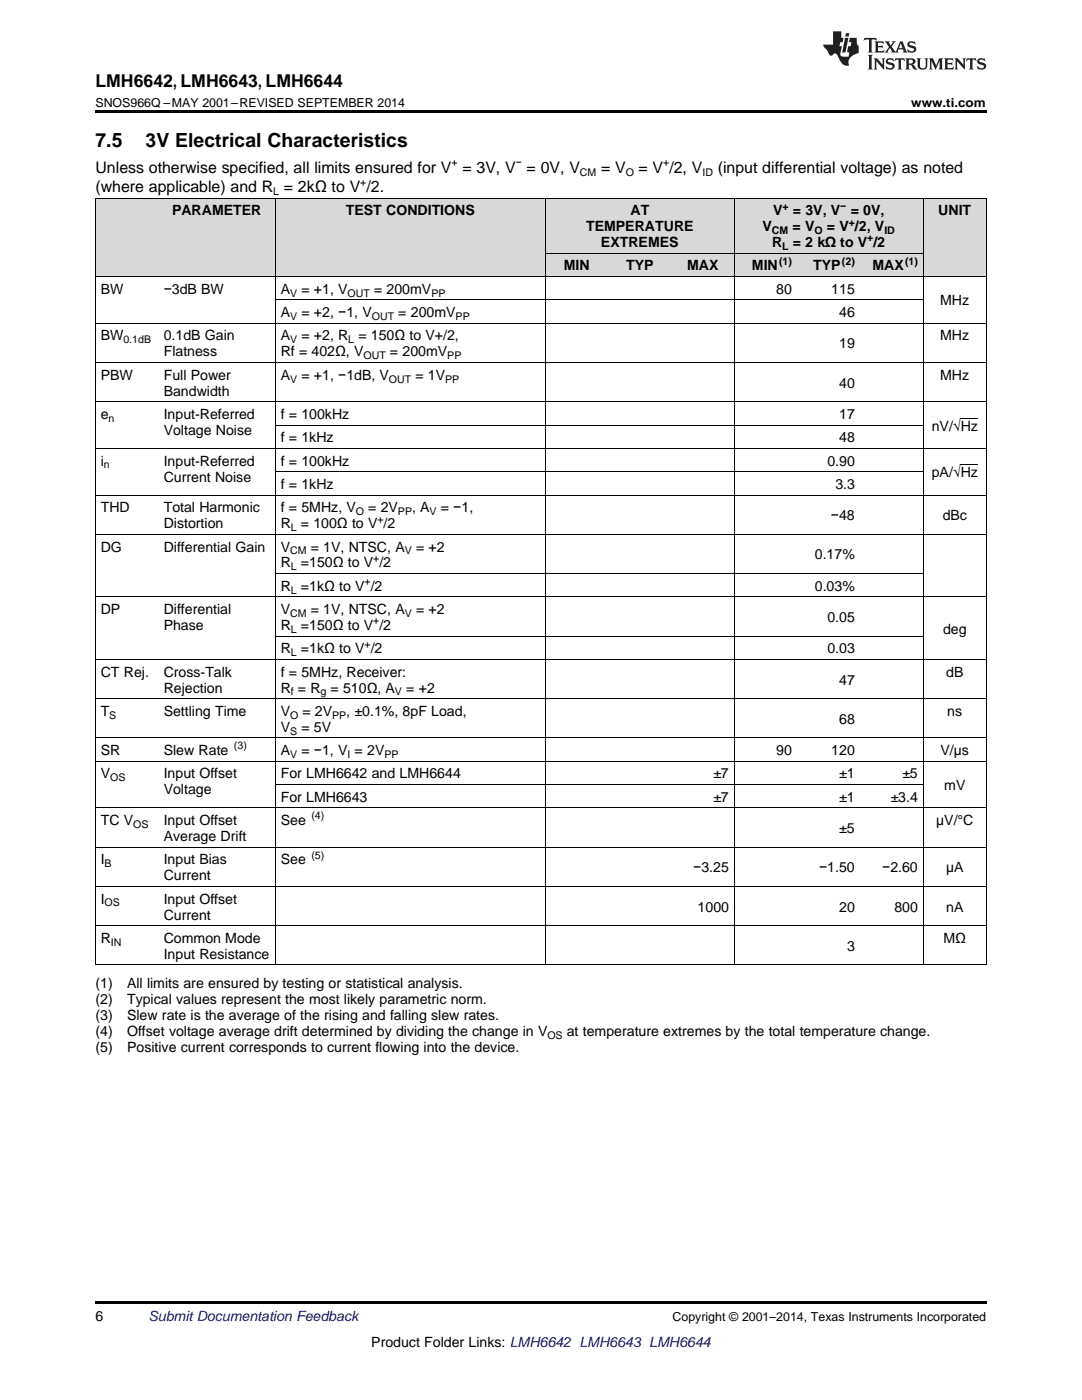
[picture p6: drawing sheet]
<svg xmlns="http://www.w3.org/2000/svg" width="216mm" height="279mm" viewBox="0 0 216 279" stroke-linecap="round" stroke-linejoin="round" font-family="sans-serif">
<defs><g id="words">
<g font-size="3.9">
<text x="19" y="29.3">7.5</text>
<text x="29.1" y="29.3">3V Electrical Characteristics</text>
</g>
<text font-size="3.5" x="19" y="17.3">LMH6642, LMH6643, LMH6644</text>
<g font-size="3.2">
<text x="19" y="34.4">Unless otherwise specified, all limits ensured for V = 3V, V = 0V, V</text>
<text x="119.9" y="34.4">= V</text>
<text x="127.4" y="34.4">= V /2, V</text>
<text x="143.2" y="34.4">(input differential voltage) as noted</text>
<text x="19" y="38.3">(where applicable) and R = 2kΩ to V /2.</text>
</g>
<g font-size="2.8">
<text x="34.3" y="43">PARAMETER</text>
<text x="69" y="43">TEST CONDITIONS</text>
<text x="116.9" y="46.1">TEMPERATURE</text>
<text x="125.8" y="43">AT</text>
<text x="152.2" y="46.1">V</text>
<text x="154.3" y="43">V</text>
<text x="158.2" y="46.1">=</text>
<text x="158.2" y="43">=</text>
<text x="160.6" y="46.1">V</text>
<text x="160.7" y="43">3V, V</text>
<text x="165" y="46.1">= V /2, V</text>
<text x="169.8" y="43">=</text>
<text x="172.2" y="43">0V,</text>
<text x="187.2" y="43">UNIT</text>
<text x="112.5" y="54">MIN</text>
<text x="119.9" y="49.3">EXTREMES</text>
<text x="124.9" y="54">TYP</text>
<text x="137.1" y="54">MAX</text>
<text x="150" y="54">MIN</text>
<text x="154.1" y="49.3">R</text>
<text x="158.2" y="49.3">=</text>
<text x="160.7" y="49.3">2 kΩ to V /2</text>
<text x="162.3" y="54">TYP</text>
<text x="174.1" y="54">MAX</text>
<text x="20.1" y="58.6">BW</text>
<text x="32.7" y="58.6">−3dB BW</text>
<text x="56" y="58.6">A</text>
<text x="60.1" y="58.6">= +1, V</text>
<text x="74.6" y="58.6">= 200mV</text>
<text x="154.9" y="58.6">80</text>
<text x="165.9" y="58.6">115</text>
<text x="56" y="63.3">A</text>
<text x="60.1" y="63.3">= +2, −1, V</text>
<text x="79.5" y="63.3">= 200mV</text>
<text x="167.5" y="63.3">46</text>
<text x="187.6" y="61">MHz</text>
<text x="20.1" y="67.9">BW</text>
<text x="32.7" y="67.9">0.1dB Gain</text>
<text x="32.7" y="71.1">Flatness</text>
<text x="56" y="67.9">A</text>
<text x="56" y="71.1">Rf = 402Ω, V</text>
<text x="60.1" y="67.9">= +2, R</text>
<text x="71.5" y="67.9">= 150Ω to V+/2,</text>
<text x="77.8" y="71.1">= 200mV</text>
<text x="167.5" y="69.5">19</text>
<text x="187.6" y="67.9">MHz</text>
<text x="20.1" y="75.8">PBW</text>
<text x="32.7" y="75.8">Full Power</text>
<text x="56" y="75.8">A</text>
<text x="60.1" y="75.8">= +1, −1dB, V</text>
<text x="82.9" y="75.8">= 1V</text>
<text x="167.5" y="77.4">40</text>
<text x="187.6" y="75.8">MHz</text>
<text x="20.1" y="83.6">e</text>
<text x="32.7" y="79">Bandwidth</text>
<text x="32.7" y="83.6">Input-Referred</text>
<text x="56" y="83.6">f = 100kHz</text>
<text x="167.5" y="83.6">17</text>
<text x="32.7" y="86.8">Voltage Noise</text>
<text x="56" y="88.3">f = 1kHz</text>
<text x="167.5" y="88.3">48</text>
<text x="185.9" y="85.9">nV/√Hz</text>
<text x="20.1" y="92.9">i</text>
<text x="32.7" y="92.9">Input-Referred</text>
<text x="56" y="92.9">f = 100kHz</text>
<text x="165.1" y="92.9">0.90</text>
<text x="185.9" y="95.2">pA/√Hz</text>
<text x="32.7" y="96.1">Current Noise</text>
<text x="56" y="97.6">f = 1kHz</text>
<text x="166.7" y="97.6">3.3</text>
<text x="20.1" y="102.2">THD</text>
<text x="32.7" y="102.2">Total Harmonic</text>
<text x="32.7" y="105.4">Distortion</text>
<text x="56" y="102.2">f = 5MHz, V</text>
<text x="56" y="105.4">R</text>
<text x="60" y="105.4">= 100Ω to V /2</text>
<text x="73.5" y="102.2">= 2V</text>
<text x="82.2" y="102.2">, A</text>
<text x="88" y="102.2">= −1,</text>
<text x="165.8" y="103.8">−48</text>
<text x="188.1" y="103.8">dBc</text>
<text x="20.1" y="110.1">DG</text>
<text x="32.7" y="110.1">Differential Gain</text>
<text x="56" y="110.1">V</text>
<text x="56" y="113.2">R</text>
<text x="60" y="113.2">=150Ω to V /2</text>
<text x="62" y="110.1">= 1V, NTSC, A</text>
<text x="83" y="110.1">= +2</text>
<text x="162.6" y="111.7">0.17%</text>
<text x="56" y="117.9">R</text>
<text x="60" y="117.9">=1kΩ to V /2</text>
<text x="162.6" y="117.9">0.03%</text>
<text x="20.1" y="122.6">DP</text>
<text x="32.7" y="122.6">Differential</text>
<text x="32.7" y="125.7">Phase</text>
<text x="56" y="122.6">V</text>
<text x="56" y="125.7">R</text>
<text x="60" y="125.7">=150Ω to V /2</text>
<text x="62" y="122.6">= 1V, NTSC, A</text>
<text x="83" y="122.6">= +2</text>
<text x="165.1" y="124.1">0.05</text>
<text x="56" y="130.4">R</text>
<text x="60" y="130.4">=1kΩ to V /2</text>
<text x="165.1" y="130.4">0.03</text>
<text x="188.2" y="126.5">deg</text>
<text x="20.1" y="135">CT Rej.</text>
<text x="32.7" y="135">Cross-Talk</text>
<text x="56" y="135">f = 5MHz, Receiver:</text>
<text x="167.5" y="136.6">47</text>
<text x="188.8" y="135">dB</text>
<text x="20.1" y="142.9">T</text>
<text x="32.7" y="138.2">Rejection</text>
<text x="32.7" y="142.9">Settling Time</text>
<text x="56" y="138.2">R = R</text>
<text x="56" y="142.9">V</text>
<text x="60.4" y="142.9">= 2V</text>
<text x="66" y="138.2">= 510Ω, A</text>
<text x="69.1" y="142.9">, ±0.1%, 8pF Load,</text>
<text x="81.1" y="138.2">= +2</text>
<text x="189" y="142.9">ns</text>
<text x="56" y="146">V</text>
<text x="60.1" y="146">= 5V</text>
<text x="167.5" y="144.5">68</text>
<text x="20.1" y="150.7">SR</text>
<text x="20.1" y="155.4">V</text>
<text x="32.7" y="150.7">Slew Rate</text>
<text x="32.7" y="155.4">Input Offset</text>
<text x="56" y="150.7">A</text>
<text x="56" y="155.4">For LMH6642 and LMH6644</text>
<text x="60.1" y="150.7">= −1, V = 2V</text>
<text x="142.3" y="155.4">±7</text>
<text x="154.9" y="150.7">90</text>
<text x="165.9" y="150.7">120</text>
<text x="167.5" y="155.4">±1</text>
<text x="180.1" y="155.4">±5</text>
<text x="187.7" y="150.7">V/µs</text>
<text x="32.7" y="158.5">Voltage</text>
<text x="56" y="160">For LMH6643</text>
<text x="142.3" y="160">±7</text>
<text x="167.5" y="160">±1</text>
<text x="177.7" y="160">±3.4</text>
<text x="188.4" y="157.7">mV</text>
<text x="20.1" y="164.7">TC V</text>
<text x="32.7" y="164.7">Input Offset</text>
<text x="32.7" y="167.9">Average Drift</text>
<text x="56" y="164.7">See</text>
<text x="167.5" y="166.3">±5</text>
<text x="186.8" y="164.7">µV/°C</text>
<text x="20.1" y="172.5">I</text>
<text x="32.7" y="172.5">Input Bias</text>
<text x="56" y="172.5">See</text>
<text x="32.7" y="175.7">Current</text>
<text x="138.3" y="174.1">−3.25</text>
<text x="163.4" y="174.1">−1.50</text>
<text x="176" y="174.1">−2.60</text>
<text x="188.8" y="174.1">µA</text>
<text x="20.1" y="180.3">I</text>
<text x="32.7" y="180.3">Input Offset</text>
<text x="32.7" y="183.5">Current</text>
<text x="139.2" y="181.9">1000</text>
<text x="167.5" y="181.9">20</text>
<text x="178.5" y="181.9">800</text>
<text x="188.8" y="181.9">nA</text>
<text x="20.1" y="188.2">R</text>
<text x="32.7" y="188.2">Common Mode</text>
<text x="32.7" y="191.3">Input Resistance</text>
<text x="169" y="189.8">3</text>
<text x="188.3" y="188.2">MΩ</text>
<text x="19" y="197.2">(1)</text>
<text x="25.4" y="197.2">All limits are ensured by testing or statistical analysis.</text>
<text x="19" y="200.4">(2)</text>
<text x="19" y="203.6">(3)</text>
<text x="25.4" y="200.4">Typical values represent the most likely parametric norm.</text>
<text x="25.4" y="203.6">Slew rate is the average of the rising and falling slew rates.</text>
<text x="19" y="206.7">(4)</text>
<text x="19" y="209.9">(5)</text>
<text x="25.4" y="206.7">Offset voltage average drift determined by dividing the change in V</text>
<text x="25.4" y="209.9">Positive current corresponds to current flowing into the device.</text>
<text x="113.1" y="206.7">at temperature extremes by the total temperature change.</text>
<text x="19" y="263.6">6</text>
<text x="74.1" y="268.9">Product Folder Links: LMH6642 LMH6643 LMH6644</text>
</g>
<text font-size="2.8" fill="#0000c8" x="29.6" y="263.6">Submit Documentation Feedback</text>
<g font-size="2.5">
<text x="19" y="21.4">SNOS966Q –MAY 2001–REVISED SEPTEMBER 2014</text>
<text x="181.8" y="21.4">www.ti.com</text>
<text x="134.2" y="263.6">Copyright © 2001–2014, Texas Instruments Incorporated</text>
</g>
<g font-size="2.1">
<text x="90.1" y="33.2">+</text>
<text x="102.9" y="33.2">−</text>
<text x="115.7" y="35.1">CM</text>
<text x="124.8" y="35.1">O</text>
<text x="132.3" y="33.2">+</text>
<text x="140.2" y="35.1">ID</text>
<text x="54.5" y="38.9">L</text>
<text x="71.9" y="37">+</text>
<text x="156.1" y="41.8">+</text>
<text x="167.7" y="41.8">−</text>
<text x="154" y="46.7">CM</text>
<text x="162.5" y="46.7">O</text>
<text x="169.4" y="45">+</text>
<text x="176.5" y="46.7">ID</text>
<text x="155.5" y="52.8">(1)</text>
<text x="156.1" y="49.9">L</text>
<text x="168" y="52.8">(2)</text>
<text x="173" y="48.2">+</text>
<text x="180.6" y="52.8">(1)</text>
<text x="57.9" y="59.2">V</text>
<text x="69.4" y="59.2">OUT</text>
<text x="86.1" y="59.2">PP</text>
<text x="57.9" y="63.9">V</text>
<text x="74.2" y="63.9">OUT</text>
<text x="90.9" y="63.9">PP</text>
<text x="24.6" y="68.5">0.1dB</text>
<text x="57.9" y="68.5">V</text>
<text x="69.5" y="68.5">L</text>
<text x="72.5" y="71.7">OUT</text>
<text x="89.2" y="71.7">PP</text>
<text x="57.9" y="76.3">V</text>
<text x="77.6" y="76.3">OUT</text>
<text x="88.8" y="76.3">PP</text>
<text x="21.7" y="84.2">n</text>
<text x="20.7" y="93.5">n</text>
<text x="58" y="106">L</text>
<text x="71" y="102.8">O</text>
<text x="75.3" y="104.3">+</text>
<text x="79.4" y="102.8">PP</text>
<text x="85.7" y="102.8">V</text>
<text x="57.9" y="110.6">CM</text>
<text x="58" y="113.8">L</text>
<text x="74.5" y="112.1">+</text>
<text x="80.8" y="110.6">V</text>
<text x="58" y="118.5">L</text>
<text x="72.7" y="116.8">+</text>
<text x="57.9" y="123.1">CM</text>
<text x="74.5" y="124.6">+</text>
<text x="80.8" y="123.1">V</text>
<text x="58" y="126.3">L</text>
<text x="58" y="131">L</text>
<text x="72.7" y="129.3">+</text>
<text x="21.8" y="143.4">S</text>
<text x="57.9" y="143.4">O</text>
<text x="58" y="138.8">f</text>
<text x="64" y="138.8">g</text>
<text x="66.3" y="143.4">PP</text>
<text x="78.8" y="138.8">V</text>
<text x="46.7" y="149.6">(3)</text>
<text x="57.9" y="146.6">S</text>
<text x="22" y="155.9">OS</text>
<text x="57.9" y="151.3">V</text>
<text x="69.4" y="151.3">I</text>
<text x="76.7" y="151.3">PP</text>
<text x="26.6" y="165.2">OS</text>
<text x="62.1" y="163.5">(4)</text>
<text x="20.9" y="173.1">B</text>
<text x="62.1" y="171.4">(5)</text>
<text x="20.9" y="180.9">OS</text>
<text x="22.1" y="188.7">IN</text>
<text x="109.2" y="207.3">OS</text>
</g>
</g></defs>
<g fill="#d8d8d8">
<path d="M19 39.6h12.6v15.6h-12.6z"/>
<path d="M31.6 39.6h23.4v15.6h-23.4z"/>
<path d="M55 39.6h53.8v15.6h-53.8z"/>
<path d="M108.8 50.6h12.6v4.6h-12.6z"/>
<path d="M121.4 50.6h12.6v4.6h-12.6z"/>
<path d="M134 50.6h12.5v4.6h-12.5z"/>
<path d="M146.5 50.6h12.6v4.6h-12.6z"/>
<path d="M159.1 50.6h12.6v4.6h-12.6z"/>
<path d="M171.7 50.6h12.6v4.6h-12.6z"/>
<path d="M184.3 39.6h12.5v15.6h-12.5z"/>
<path d="M108.8 39.6h12.6v11h-12.6z"/>
<path d="M121.4 39.6h12.6v11h-12.6z"/>
<path d="M134 39.6h12.5v11h-12.5z"/>
<path d="M146.5 39.6h12.6v11h-12.6z"/>
<path d="M159.1 39.6h12.6v11h-12.6z"/>
<path d="M171.7 39.6h12.6v11h-12.6z"/>
</g>
<path d="M19 22h177.8v.5h-177.8zM19 259.7h177.8v.5h-177.8z" fill="#000"/>
<g fill="none" stroke="#000" stroke-width=".2">
<path d="M19 39.5h177.8M19.1 39.5v153.1M54.9 39.5v153.1M108.8 39.5v153.1M146.5 39.5v153.1M184.2 39.5v153.1M196.8 39.5v153.1M19 55.2h177.8M55 59.8h129.3M108.8 50.5h75.5M19 72.3h177.8M19 64.5h177.8"/>
<path d="M19 98.8h177.8M19 89.5h177.8M19 80.2h177.8M55 94.1h129.3M55 84.8h129.3M19 119.1h177.8M19 106.6h177.8M55 114.5h129.3M19 139.4h177.8M19 131.6h177.8M55 126.9h129.3M19 151.9h177.8"/>
<path d="M19 147.3h177.8M55 156.6h129.3M19 176.9h177.8M19 169.1h177.8M19 161.2h177.8M19 192.6h177.8M19 184.7h177.8"/>
</g>
<g fill="#231f20">
<path d="M172.5 7.6l-.1 .5 .4-.2h.6v.1v2.1l-.2 .4h.9l-.2-.4v-2.1l.1-.1h.5l.5 .2-.2-.5zM174.5 8.3l.2 .3v1.5l-.2 .4h1.8l.2-.6a1.04 1.04 0 0 1-1.3 .2v-.7h.6l.3 .2v-.6l-.3 .2h-.6v-.6l.8-.1 .4 .3-.2-.5zM176.5 8.3l.9 1.1-.9 1.1h.8l-.2-.2 .4-.7 .5 .7-.2 .2h1.5l-.2-.2 .2-.4h.9l.1 .4-.2 .2h1l-.3-.3-.7-1.9h-.5l-.9 2-.8-1 .9-1h-.8l.1 .3-.4 .5-.3-.6 .1-.2zM179.7 8.6l.4 1h-.7zM181.3 8.4a.63 .63 0 0 0-.2 .7 .63 .63 0 0 0 .6 .4l.6 .2 .1 .2a.75 .75 0 0 1-.7 .4 .75 .75 0 0 1-.6-.5l.1 .7 .1-.1a1.11 1.11 0 0 0 1.5-.6 1.13 1.13 0 0 0-1.2-.8l-.1-.4a1.04 1.04 0 0 1 1.2 .2l-.2-.5-.2 .1-.4-.2zM173.2 10.9l.2 .4v2.2l-.2 .4h1l-.3-.4v-2.2l.3-.4zM174.3 11.6l.3 .4v1.5l-.3 .4h.8l-.2-.4v-1.3l1.5 1.7v-1.9l.2-.4h-.7l.2 .4v.9l-1.1-1.3zM177 11.8a.62 .62 0 0 0-.2 .7 .62 .62 0 0 0 .6 .4l.6 .1 .1 .3a.76 .76 0 0 1-.7 .3 .76 .76 0 0 1-.7-.4l.2 .7 .1-.1a1.11 1.11 0 0 0 1.5-.6 1.13 1.13 0 0 0-1.2-.8l-.1-.4a1.04 1.04 0 0 1 1.2 .2l-.2-.6-.2 .1-.5-.1zM178.7 11.6l-.2 .6a.61 .61 0 0 1 .8-.3v1.6l-.2 .4h.9l-.2-.4v-1.6a.63 .63 0 0 1 .7 .3l-.1-.6zM180.6 11.6l.3 .4v1.5l-.3 .4h1l-.2-.2-.1-.8 .6 .2a.76 .76 0 0 0 1.2 .7l-1-1a.58 .58 0 0 0 .6-.5 .58 .58 0 0 0-.5-.6zM181.4 11.9h.1a.45 .45 0 0 1 .5 .1 .45 .45 0 0 1 .1 .5l-.8 .2zM182.9 11.6l.2 .2a2.17 2.17 0 0 0 .3 1.9 .99 .99 0 0 0 1.6-.6v-1.1l.2-.4h-.7l.2 .2a1.92 1.92 0 0 1-.2 1.8 .6 .6 0 0 1-.9-.5v-1.1l.2-.4zM185.4 11.6l.2 .4v1.5l-.2 .4h.7l-.2-.4v-1.4l.8 1.8 .8-1.8v1.4l-.2 .4h.9l-.2-.4v-1.5l.2-.4h-.8l-.6 1.5-.6-1.5zM188.4 11.6l.2 .4v1.5l-.2 .4h1.8l.1-.6a1.04 1.04 0 0 1-1.2 .1v-.6h.5l.4 .2v-.6l-.4 .2h-.5v-.7h.8l.3 .3-.1-.6zM190.5 11.6l.2 .4v1.5l-.2 .4h.7l-.2-.4v-1.3l1.5 1.7v-1.9l.2-.4h-.7l.2 .4v.9l-1.1-1.3zM192.9 11.6l-.1 .6a.61 .61 0 0 1 .7-.3l.1 1.6-.3 .4h1l-.3-.4 .1-1.6a.63 .63 0 0 1 .7 .3l-.1-.6zM195.2 11.8a.62 .62 0 0 0-.2 .7 .62 .62 0 0 0 .6 .4l.6 .1 .1 .3a.76 .76 0 0 1-.7 .3 .76 .76 0 0 1-.6-.4l.1 .7 .1-.1a1.11 1.11 0 0 0 1.6-.6 1.13 1.13 0 0 0-1.3-.8l-.1-.4a1.04 1.04 0 0 1 1.2 .2l-.1-.6-.2 .1-.5-.1z"/>
<path d="M166.2 6.3v2.6h-1.9v.4l.8 .9a.91 .91 0 0 0 1 .8 .56 .56 0 0 1 .5-.3 .56 .56 0 0 1 .5 .3l.4 .8a1.53 1.53 0 0 0 1.9 1.2 1.54 1.54 0 0 1 1-2.1l.9-.3v-1.4a1.52 1.52 0 0 1-.4-1.6h-1.3l-.2 .8h.5l-.2 .8h-.5l-.1 1v.2l.4 .1-.2 .8a1.93 1.93 0 0 1-1.6-.3l.3-1.8h-.5l.2-.8h.4l.2-.8h-.4v-1.3zM168.6 7.6l-.6 2.9h.7l.6-2.9zM168.8 6.6l-.1 .7h.6l.2-.7z"/>
</g>
<path d="M191.7 92.8h3.4M191.7 83.4h3.4" fill="none" stroke="#000" stroke-width=".2"/>
<use href="#words"/>
</svg>
